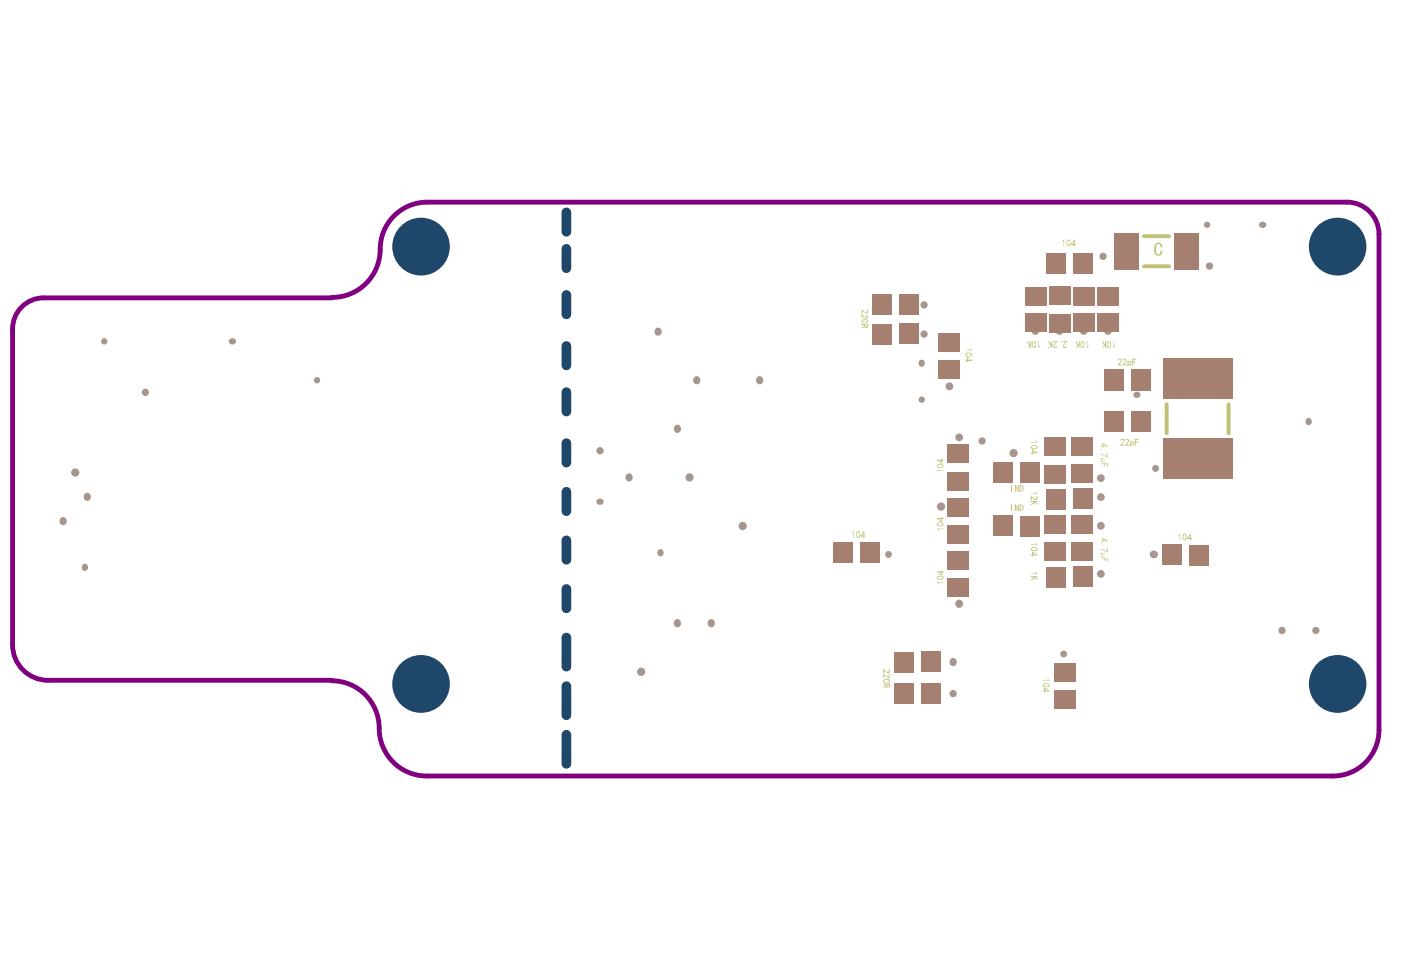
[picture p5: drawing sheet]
<svg xmlns="http://www.w3.org/2000/svg" width="289mm" height="202mm" viewBox="0 0 289 202" stroke-linecap="round" stroke-linejoin="round" font-family="sans-serif">
<path d="M88 41.7h189.8a6.6 6.6 0 0 1 6.6 6.6v102.2a9.5 9.5 0 0 1-9.5 9.6h-186.9a9.8 9.8 0 0 1-9.8-9.9 9.8 9.8 0 0 0-9.8-9.8M88 41.7a9.7 9.7 0 0 0-9.6 9.8 9.9 9.9 0 0 1-10 9.8M68.4 61.4h-59.4a6.4 6.4 0 0 0-6.4 6.5v65.1a7.3 7.3 0 0 0 7.3 7.3h58.5" fill="none" stroke="#800080" stroke-width="1"/>
<g fill="#a6968d">
<circle cx="238.3" cy="96.6" r=".7"/>
<circle cx="234.5" cy="81.4" r=".71"/>
<circle cx="228.5" cy="68.4" r=".71"/>
<circle cx="223.5" cy="68.4" r=".71"/>
<circle cx="218.5" cy="68.4" r=".71"/>
<circle cx="213.6" cy="68.4" r=".71"/>
<circle cx="227.5" cy="52.9" r=".75"/>
<circle cx="249.4" cy="54.9" r=".75"/>
<circle cx="227" cy="98.6" r=".8"/>
<circle cx="227" cy="102.5" r=".8"/>
<circle cx="227" cy="108.5" r=".8"/>
<circle cx="227" cy="118.4" r=".8"/>
<circle cx="197.8" cy="124.6" r=".82"/>
<circle cx="219.3" cy="134.9" r=".7"/>
<circle cx="197.8" cy="90.2" r=".8"/>
<circle cx="194.1" cy="104.5" r=".85"/>
<circle cx="183.2" cy="114.4" r=".7"/>
<circle cx="195.8" cy="79.7" r=".8"/>
<circle cx="238" cy="114.3" r=".83"/>
<circle cx="143.6" cy="78.5" r=".79"/>
<circle cx="146.6" cy="128.6" r=".79"/>
<circle cx="142.2" cy="98.5" r=".85"/>
<circle cx="139.7" cy="128.6" r=".79"/>
<circle cx="132.2" cy="138.6" r=".85"/>
<circle cx="129.7" cy="98.5" r=".79"/>
<circle cx="153.2" cy="108.5" r=".85"/>
<circle cx="156.6" cy="78.5" r=".79"/>
<circle cx="139.7" cy="88.5" r=".79"/>
<circle cx="135.7" cy="68.4" r=".79"/>
<circle cx="13" cy="107.5" r=".79"/>
<circle cx="18" cy="102.5" r=".79"/>
<circle cx="15.5" cy="97.5" r=".85"/>
<circle cx="209" cy="93.5" r=".85"/>
<circle cx="30" cy="80.9" r=".75"/>
<circle cx="196.6" cy="143.1" r=".75"/>
<circle cx="196.5" cy="136.6" r=".79"/>
<circle cx="190.6" cy="62.9" r=".75"/>
<circle cx="190.6" cy="68.9" r=".75"/>
<circle cx="197.5" cy="99.2" r=".77"/>
<circle cx="190" cy="75" r=".7"/>
<circle cx="190.1" cy="82.4" r=".65"/>
<circle cx="217.5" cy="92.2" r=".73"/>
<circle cx="202.5" cy="91" r=".75"/>
<circle cx="136.2" cy="114" r=".7"/>
<circle cx="123.8" cy="103.5" r=".71"/>
<circle cx="123.7" cy="93" r=".75"/>
<circle cx="65.4" cy="78.4" r=".65"/>
<circle cx="17.5" cy="117" r=".7"/>
<circle cx="48" cy="70.4" r=".71"/>
<circle cx="21.5" cy="70.4" r=".65"/>
<circle cx="271.4" cy="130" r=".75"/>
<circle cx="264.4" cy="130" r=".75"/>
<circle cx="269.8" cy="87" r=".7"/>
<circle cx="260.4" cy="46.3" r=".71"/>
<circle cx="248.9" cy="46.4" r=".65"/>
</g>
<g fill="#800000">
<path d="M240.1 112.7h3.2v3.5h-3.2z" fill-rule="evenodd"/>
<path d="M226.7 65.1h3.6v3.1h-3.6z" fill-rule="evenodd"/>
<path d="M217.8 137.1h3.5v3.1h-3.5z" fill-rule="evenodd"/>
<path d="M216.8 65.2h3.5v3.1h-3.5z" fill-rule="evenodd"/>
<path d="M210.8 106.7h3.2v3.6h-3.2z" fill-rule="evenodd"/>
<path d="M210.8 95.7h3.2v3.5h-3.2z" fill-rule="evenodd"/>
<path d="M193.8 74.6h3.6v3.1h-3.6z" fill-rule="evenodd"/>
<path d="M177.9 112.3h3.1v3.5h-3.1z" fill-rule="evenodd"/>
<path d="M233.7 85.1h3.2v3.5h-3.2z" fill-rule="evenodd"/>
<path d="M233.7 76.6h3.2v3.6h-3.2z" fill-rule="evenodd"/>
<path d="M226.7 59.5h3.6v3.1h-3.6z" fill-rule="evenodd"/>
<path d="M216.2 117.3h3.2v3.5h-3.2z" fill-rule="evenodd"/>
<path d="M217.8 142.8h3.5v3.1h-3.5z" fill-rule="evenodd"/>
<path d="M216.2 101.2h3.2v3.5h-3.2z" fill-rule="evenodd"/>
<path d="M216.2 52.5h3.2v3.5h-3.2z" fill-rule="evenodd"/>
<path d="M216.8 59.4h3.5v3.1h-3.5z" fill-rule="evenodd"/>
<path d="M193.8 69.1h3.6v3.1h-3.6z" fill-rule="evenodd"/>
<path d="M184.7 141.3h3.2v3.5h-3.2z" fill-rule="evenodd"/>
<path d="M184.7 134.8h3.2v3.5h-3.2z" fill-rule="evenodd"/>
<path d="M185.8 61h3.2v3.5h-3.2z" fill-rule="evenodd"/>
<path d="M185.8 67.1h3.2v3.5h-3.2z" fill-rule="evenodd"/>
<path d="M242.6 48.4h4.2v6.8h-4.2z" fill-rule="evenodd"/>
<path d="M245.7 112.8h3.2v3.5h-3.2z" fill-rule="evenodd"/>
<path d="M215.8 112.3h3.6v3.1h-3.6z" fill-rule="evenodd"/>
<path d="M221.2 112.2h3.6v3.1h-3.6z" fill-rule="evenodd"/>
<path d="M215.8 106.5h3.6v3.2h-3.6z" fill-rule="evenodd"/>
<path d="M221.2 106.6h3.6v3.2h-3.6z" fill-rule="evenodd"/>
<path d="M215.8 96.2h3.6v3.1h-3.6z" fill-rule="evenodd"/>
<path d="M221.2 96.1h3.6v3.1h-3.6z" fill-rule="evenodd"/>
<path d="M215.8 90.5h3.6v3.1h-3.6z" fill-rule="evenodd"/>
<path d="M221.2 90.6h3.6v3.1h-3.6z" fill-rule="evenodd"/>
<path d="M221.7 65.1h3.6v3.1h-3.6z" fill-rule="evenodd"/>
<path d="M195.8 119.7h3.6v3.1h-3.6z" fill-rule="evenodd"/>
<path d="M195.8 114.2h3.6v3.1h-3.6z" fill-rule="evenodd"/>
<path d="M205.2 106.6h3.2v3.6h-3.2z" fill-rule="evenodd"/>
<path d="M195.8 97.7h3.6v3.1h-3.6z" fill-rule="evenodd"/>
<path d="M205.2 95.6h3.2v3.5h-3.2z" fill-rule="evenodd"/>
<path d="M172.3 112.2h3.2v3.5h-3.2z" fill-rule="evenodd"/>
<path d="M221.7 117.2h3.2v3.5h-3.2z" fill-rule="evenodd"/>
<path d="M221.7 101.1h3.2v3.5h-3.2z" fill-rule="evenodd"/>
<path d="M228.1 85.2h3.2v3.5h-3.2z" fill-rule="evenodd"/>
<path d="M221.7 52.6h3.2v3.5h-3.2z" fill-rule="evenodd"/>
<path d="M221.7 59.5h3.6v3.1h-3.6z" fill-rule="evenodd"/>
<path d="M228.2 76.6h3.2v3.6h-3.2z" fill-rule="evenodd"/>
<path d="M190.3 141.2h3.2v3.5h-3.2z" fill-rule="evenodd"/>
<path d="M190.3 134.7h3.2v3.5h-3.2z" fill-rule="evenodd"/>
<path d="M195.8 92h3.6v3.1h-3.6z" fill-rule="evenodd"/>
<path d="M195.8 108.7h3.6v3.2h-3.6z" fill-rule="evenodd"/>
<path d="M195.8 103h3.6v3.1h-3.6z" fill-rule="evenodd"/>
<path d="M180.2 61.1h3.2v3.6h-3.2z" fill-rule="evenodd"/>
<path d="M180.2 67.2h3.2v3.5h-3.2z" fill-rule="evenodd"/>
<path d="M230.2 48.4h4.2v6.8h-4.2z" fill-rule="evenodd"/>
<path d="M211.8 65.1h3.6v3.1h-3.6z" fill-rule="evenodd"/>
<path d="M240.2 90.9h13.6v7.5h-13.6z" fill-rule="evenodd"/>
<path d="M240.2 74.4h13.6v7.5h-13.6z" fill-rule="evenodd"/>
<path d="M211.8 59.5h3.6v3.1h-3.6z" fill-rule="evenodd"/>
</g>
<path d="M116.4 123.1h.8v.8h-.8z" fill-rule="evenodd" fill="#a57f6f"/>
<path d="M116.8 121.5v4" fill="none" stroke="#1f4769" stroke-width="2"/>
<path d="M116.4 82.5h.8v.8h-.8z" fill-rule="evenodd" fill="#a57f6f"/>
<path d="M116.8 80.9v4" fill="none" stroke="#1f4769" stroke-width="2"/>
<path d="M116.4 154.2h.8v.8h-.8z" fill-rule="evenodd" fill="#a57f6f"/>
<path d="M116.8 151.5v6.1" fill="none" stroke="#1f4769" stroke-width="2"/>
<path d="M116.4 134.1h.8v.8h-.8z" fill-rule="evenodd" fill="#a57f6f"/>
<path d="M116.8 131.5v6" fill="none" stroke="#1f4769" stroke-width="2"/>
<path d="M116.4 103h.8v.8h-.8z" fill-rule="evenodd" fill="#a57f6f"/>
<path d="M116.8 101.4v4" fill="none" stroke="#1f4769" stroke-width="2"/>
<path d="M116.4 93h.8v.8h-.8z" fill-rule="evenodd" fill="#a57f6f"/>
<path d="M116.8 91.4v4" fill="none" stroke="#1f4769" stroke-width="2"/>
<path d="M116.4 73h.8v.8h-.8z" fill-rule="evenodd" fill="#a57f6f"/>
<path d="M116.8 71.4v4" fill="none" stroke="#1f4769" stroke-width="2"/>
<path d="M116.4 62.4h.8v.8h-.8z" fill-rule="evenodd" fill="#a57f6f"/>
<path d="M116.8 60.8v4.1" fill="none" stroke="#1f4769" stroke-width="2"/>
<path d="M116.4 45.4h.8v.8h-.8z" fill-rule="evenodd" fill="#a57f6f"/>
<path d="M116.8 43.8v4" fill="none" stroke="#1f4769" stroke-width="2"/>
<path d="M116.4 144.1h.8v.8h-.8z" fill-rule="evenodd" fill="#a57f6f"/>
<path d="M116.8 141.5v6" fill="none" stroke="#1f4769" stroke-width="2"/>
<path d="M116.4 113.1h.8v.8h-.8z" fill-rule="evenodd" fill="#a57f6f"/>
<path d="M116.8 111.5v4" fill="none" stroke="#1f4769" stroke-width="2"/>
<path d="M116.4 52.9h.8v.8h-.8z" fill-rule="evenodd" fill="#a57f6f"/>
<path d="M116.8 51.3v4" fill="none" stroke="#1f4769" stroke-width="2"/>
<path d="M275.5 140.6h.8v.8h-.8z" fill-rule="evenodd" fill="#a57f6f"/>
<circle cx="275.8" cy="141.1" r="5.9" fill="#1f4769"/>
<path d="M86.5 140.6h.8v.8h-.8z" fill-rule="evenodd" fill="#a57f6f"/>
<circle cx="86.8" cy="141.1" r="5.9" fill="#1f4769"/>
<path d="M275.5 50.4h.8v.8h-.8z" fill-rule="evenodd" fill="#a57f6f"/>
<circle cx="275.8" cy="50.9" r="5.9" fill="#1f4769"/>
<path d="M86.5 50.4h.8v.8h-.8z" fill-rule="evenodd" fill="#a57f6f"/>
<circle cx="86.8" cy="50.9" r="5.9" fill="#1f4769"/>
<g fill="#a57f6f">
<path d="M239.7 112.3h4v4.3h-4z" fill-rule="evenodd"/>
<path d="M226.3 64.7h4.4v3.9h-4.4z" fill-rule="evenodd"/>
<path d="M217.4 136.7h4.3v3.9h-4.3z" fill-rule="evenodd"/>
<path d="M216.4 64.8h4.3v3.9h-4.3z" fill-rule="evenodd"/>
<path d="M210.4 106.3h4v4.4h-4z" fill-rule="evenodd"/>
<path d="M210.4 95.3h4v4.3h-4z" fill-rule="evenodd"/>
<path d="M193.4 74.2h4.4v3.9h-4.4z" fill-rule="evenodd"/>
<path d="M177.5 111.9h3.9v4.3h-3.9z" fill-rule="evenodd"/>
<path d="M233.3 84.7h4v4.3h-4z" fill-rule="evenodd"/>
<path d="M233.3 76.2h4v4.4h-4z" fill-rule="evenodd"/>
<path d="M226.3 59.1h4.4v3.9h-4.4z" fill-rule="evenodd"/>
<path d="M215.8 116.9h4v4.3h-4z" fill-rule="evenodd"/>
<path d="M217.4 142.4h4.3v3.9h-4.3z" fill-rule="evenodd"/>
<path d="M215.8 100.8h4v4.3h-4z" fill-rule="evenodd"/>
<path d="M215.8 52.1h4v4.3h-4z" fill-rule="evenodd"/>
<path d="M216.4 59h4.3v3.9h-4.3z" fill-rule="evenodd"/>
<path d="M193.4 68.7h4.4v3.9h-4.4z" fill-rule="evenodd"/>
<path d="M184.3 140.9h4v4.3h-4z" fill-rule="evenodd"/>
<path d="M184.3 134.4h4v4.3h-4z" fill-rule="evenodd"/>
<path d="M185.4 60.6h4v4.4h-4z" fill-rule="evenodd"/>
<path d="M185.4 66.7h4v4.3h-4z" fill-rule="evenodd"/>
<path d="M242.2 48h5v7.6h-5z" fill-rule="evenodd"/>
<path d="M245.3 112.4h4v4.3h-4z" fill-rule="evenodd"/>
<path d="M215.4 111.9h4.4v3.9h-4.4z" fill-rule="evenodd"/>
<path d="M220.8 111.8h4.4v3.9h-4.4z" fill-rule="evenodd"/>
<path d="M215.4 106.1h4.4v4h-4.4z" fill-rule="evenodd"/>
<path d="M220.8 106.2h4.4v4h-4.4z" fill-rule="evenodd"/>
<path d="M215.4 95.8h4.4v3.9h-4.4z" fill-rule="evenodd"/>
<path d="M220.8 95.7h4.4v3.9h-4.4z" fill-rule="evenodd"/>
<path d="M215.4 90.1h4.4v3.9h-4.4z" fill-rule="evenodd"/>
<path d="M220.8 90.2h4.4v3.9h-4.4z" fill-rule="evenodd"/>
<path d="M221.3 64.7h4.4v3.9h-4.4z" fill-rule="evenodd"/>
<path d="M195.4 119.3h4.4v3.9h-4.4z" fill-rule="evenodd"/>
<path d="M195.4 113.8h4.4v3.9h-4.4z" fill-rule="evenodd"/>
<path d="M204.8 106.2h4v4.4h-4z" fill-rule="evenodd"/>
<path d="M195.4 97.3h4.4v3.9h-4.4z" fill-rule="evenodd"/>
<path d="M204.8 95.2h4v4.3h-4z" fill-rule="evenodd"/>
<path d="M171.9 111.8h4v4.3h-4z" fill-rule="evenodd"/>
<path d="M221.3 116.8h4v4.3h-4z" fill-rule="evenodd"/>
<path d="M221.3 100.7h4v4.3h-4z" fill-rule="evenodd"/>
<path d="M227.7 84.8h4v4.3h-4z" fill-rule="evenodd"/>
<path d="M221.3 52.2h4v4.3h-4z" fill-rule="evenodd"/>
<path d="M221.3 59.1h4.4v3.9h-4.4z" fill-rule="evenodd"/>
<path d="M227.8 76.2h4v4.4h-4z" fill-rule="evenodd"/>
<path d="M189.9 140.8h4v4.3h-4z" fill-rule="evenodd"/>
<path d="M189.9 134.3h4v4.3h-4z" fill-rule="evenodd"/>
<path d="M195.4 91.6h4.4v3.9h-4.4z" fill-rule="evenodd"/>
<path d="M195.4 108.3h4.4v4h-4.4z" fill-rule="evenodd"/>
<path d="M195.4 102.6h4.4v3.9h-4.4z" fill-rule="evenodd"/>
<path d="M179.9 60.7h3.9v4.4h-3.9z" fill-rule="evenodd"/>
<path d="M179.9 66.8h3.9v4.3h-3.9z" fill-rule="evenodd"/>
<path d="M229.8 48h5v7.6h-5z" fill-rule="evenodd"/>
<path d="M211.4 64.7h4.4v3.9h-4.4z" fill-rule="evenodd"/>
<path d="M239.8 90.5h14.4v8.3h-14.4z" fill-rule="evenodd"/>
<path d="M239.8 74h14.4v8.3h-14.4z" fill-rule="evenodd"/>
<path d="M211.4 59.1h4.4v3.9h-4.4z" fill-rule="evenodd"/>
</g>
<path d="M235.9 48.7h5.2M235.9 54.9h5.2M240.6 83.4v6M253.4 83.4v6" fill="none" stroke="#c0c073" stroke-width=".8"/>
<g fill="#c0c073">
<path d="M219.4 49.4l.1 1.4-.1-1.1-.3 .2z"/>
<path d="M212.6 112.3h1.1l-.2-.3h.2l.3 .4z"/>
<path d="M208.6 104h.2v1.4h-.2z"/>
<path d="M209.3 104h.2l.4 1v-1h.2v1.4h-.2l-.4-1v1h-.2z"/>
<path d="M208.6 100h.2v1.4h-.2z"/>
<path d="M209.3 100h.2l.4 1v-1h.2v1.4h-.2l-.4-1v1h-.2z"/>
<path d="M212.6 91.2h1.1l-.2-.3h.2l.3 .4z"/>
<path d="M193.2 109.1l1.4 .1h-1.1l.2 .3h-.2z"/>
<path d="M177.7 63.8l.3 .1 .3 .4h.2a.24 .24 0 0 0 .4 .1 .24 .24 0 0 0-.1-.4l-.1-.1a.36 .36 0 0 1 .3 .3 .36 .36 0 0 1-.2 .5 .36 .36 0 0 1-.4-.3l-.5-.3v.6h-.2z"/>
<path d="M177.7 64.9l.8 .5a.24 .24 0 0 0 .4 .1 .24 .24 0 0 0-.1-.4l-.1-.1a.35 .35 0 0 1 .3 .4 .35 .35 0 0 1-.5 .2l-.6-.4v.5h-.2z"/>
<path d="M243.3 110.1l.1 1.4-.1-1.1-.3 .2z"/>
<path d="M227.1 92.5l.1 .2h-.2z"/>
<path d="M227 93.6l1.2 .5v-.6h.2v.8l-1.4-.5z"/>
<path d="M227.1 94.5h.8l-.6 .1-.2 .2 .3 .3 .5 .1h-.9l.2-.1a.36 .36 0 0 1-.1-.6z"/>
<path d="M227 95.5h1.4v.8h-.2v-.7h-.4v.5h-.2v-.5z"/>
<path d="M229.6 70.4l.1 1.1 .3-.2-.3 .5z"/>
<path d="M227.2 70.4h.2l.4 .7 .1-.7h.2v1.4h-.2v-.6l-.4 .6h-.2l.4-.5z"/>
<path d="M219.3 70.4h.7l-.1 .3-.3 .3v.2a.24 .24 0 0 0-.2 .4 .25 .25 0 0 0 .5-.1v-.1a.36 .36 0 0 1-.2 .4 .36 .36 0 0 1-.5-.3 .36 .36 0 0 1 .3-.4l.3-.5h-.5z"/>
<path d="M218.8 70.4h.2v.2h-.2z"/>
<path d="M217.3 70.4h.8l-.5 .8a.24 .24 0 0 0-.1 .4 .24 .24 0 0 0 .4-.1l.1-.1a.35 .35 0 0 1-.5 .4 .35 .35 0 0 1-.1-.6l.4-.6h-.5z"/>
<path d="M216.2 70.4h.2l.4 .7 .1-.7h.2v1.4h-.2v-.6l-.4 .6h-.3l.5-.5z"/>
<path d="M212.6 118.3h1.1l-.2-.3h.2l.3 .4z"/>
<path d="M212.6 118.9h1.4v.2h-.6l.6 .4v.2l-.5-.4-.9 .5v-.2l.7-.4-.7-.1z"/>
<path d="M212.6 101.7h1.1l-.2-.3h.2l.3 .4z"/>
<path d="M212.6 102.3l.7 .4a.29 .29 0 0 0 .3 .3 .29 .29 0 0 0 .3-.3 .29 .29 0 0 0-.3-.3v-.1a.4 .4 0 0 1 .3 .7 .4 .4 0 0 1-.7-.1l-.4-.4v.6h-.2z"/>
<path d="M212.6 103.3h1.4v.2h-.6l.6 .4v.2l-.5-.4-.9 .5v-.2l.7-.4-.7-.1z"/>
<path d="M214.2 70.4l.1 1.1 .3-.2-.3 .5z"/>
<path d="M211.8 70.4h.2l.4 .7 .1-.7h.2v1.4h-.2v-.6l-.4 .6h-.2l.4-.5z"/>
<path d="M193.2 120.1l1.4 .1h-1.1l.2 .3h-.2z"/>
<path d="M193.2 97l1.4 .1h-1.1l.2 .3h-.2z"/>
<path d="M227.1 112.1l.1 .2h-.2z"/>
<path d="M227 113.2l1.2 .5v-.6h.2v.8l-1.4-.5z"/>
<path d="M227.1 114.1h.8l-.6 .1-.2 .2 .3 .3 .5 .1h-.9l.2-.1a.36 .36 0 0 1-.1-.6z"/>
<path d="M227 115.1h1.4v.8h-.2v-.7h-.4v.5h-.2v-.5z"/>
<path d="M231.1 90.6a.44 .44 0 0 1 .7 .1 .44 .44 0 0 1-.2 .6l-.3 .4h.5v.2h-.8l.1-.3 .4-.3v-.2a.24 .24 0 0 0 .1-.4 .24 .24 0 0 0-.4 .1l-.2 .1z"/>
<path d="M232.1 90.6a.43 .43 0 0 1 .6 .1 .43 .43 0 0 1-.1 .6l-.3 .4h.5v.2h-.8l.5-.8a.24 .24 0 0 0 .1-.4 .24 .24 0 0 0-.4 .1l-.2 .1z"/>
<path d="M234 90.5h.8v.2h-.6v.4h.5v.2h-.5v.6h-.2z"/>
<path d="M230.6 74.1a.44 .44 0 0 1 .7 0 .44 .44 0 0 1-.2 .7l-.3 .4h.5v.2h-.8l.1-.3 .4-.3v-.2a.24 .24 0 0 0 .1-.4 .24 .24 0 0 0-.4 .1l-.2 .1z"/>
<path d="M231.6 74.1a.43 .43 0 0 1 .6 .1 .43 .43 0 0 1-.1 .6l-.3 .4h.5v.2h-.8l.5-.8a.24 .24 0 0 0 .1-.4 .24 .24 0 0 0-.4 .1l-.2 .1z"/>
<path d="M233.5 74h.8v.2h-.6v.4h.5v.2h-.5v.6h-.2z"/>
<path d="M238.5 50.1a.84 .84 0 0 1 .9 .1 .84 .84 0 0 1 .3 .8h-.3l-.1-.2a.45 .45 0 0 0-.4-.5 .45 .45 0 0 0-.5 .5v1a.46 .46 0 0 0 .4 .6 .46 .46 0 0 0 .5-.5l.1-.2h.3v.2a.79 .79 0 0 1-1.1 .8 1.56 1.56 0 0 1-.5-2z"/>
<path d="M182.1 138l.3 .1 .3 .4h.2a.24 .24 0 0 0 .4 .1 .24 .24 0 0 0-.1-.4l-.1-.1a.36 .36 0 0 1 .4 .3 .36 .36 0 0 1-.2 .4 .36 .36 0 0 1-.5-.2l-.5-.3v.5h-.2z"/>
<path d="M182.1 139l.8 .5a.24 .24 0 0 0 .4 .1 .24 .24 0 0 0-.1-.4l-.1-.1a.35 .35 0 0 1 .4 .5 .35 .35 0 0 1-.6 .1l-.6-.4v.5h-.2z"/>
<path d="M199.1 72.2h1.1l-.2-.3h.2l.3 .4z"/>
<path d="M215.1 140.3h1.1l-.2-.3h.2l.3 .4z"/>
<path d="M224.1 70.4l.1 1.1 .3-.2-.3 .5z"/>
<path d="M221.7 70.4h.2l.4 .7 .1-.7h.2v1.4h-.2v-.6l-.4 .6h-.2l.4-.5z"/>
<path d="M176 109.6l.1 1.4-.1-1.1-.3 .2z"/>
<path d="M220 49.5a.5 .5 0 0 1 .7 .1 .5 .5 0 0 1 0 .6 .42 .42 0 0 1-.3 .6 .42 .42 0 0 1-.5-.5zM220.1 49.6l-.1 .6 .3 .4a.66 .66 0 0 0 0-1.1z"/>
<path d="M221.5 49.4l.1 .9h.2v.2h-.2v.3h-.2v-.3h-.6v-.2zM221.4 49.7l-.4 .6h.4z"/>
<path d="M212.9 112.9h.2a.56 .56 0 0 1 .6 0 .56 .56 0 0 1 .2 .7l-.5 .1a.47 .47 0 0 1-.7-.2 .47 .47 0 0 1 .2-.6zM212.9 113.1l-.1 .2a.65 .65 0 0 0 1.1 0l-.1-.2-.4-.1z"/>
<path d="M212.9 113.8h.2l.9 .8h-.9v.2h-.2v-.2h-.3v-.2h.3zM213.1 114v.4h.6z"/>
<path d="M210.3 104a.71 .71 0 0 1 .8 .7 .71 .71 0 0 1-.8 .7zM210.5 104.2l.1 1a.52 .52 0 0 0 .3-.8l-.1-.2z"/>
<path d="M210.3 100a.71 .71 0 0 1 .8 .7 .71 .71 0 0 1-.8 .7zM210.5 100.2l.1 1a.52 .52 0 0 0 .3-.8l-.1-.2z"/>
<path d="M212.9 91.8h.2a.56 .56 0 0 1 .6 .1 .56 .56 0 0 1 .2 .6l-.5 .1a.47 .47 0 0 1-.7-.1 .47 .47 0 0 1 .2-.7zM212.9 92l-.1 .2a.65 .65 0 0 0 1.1 0l-.1-.2-.4-.1z"/>
<path d="M212.9 92.7h.2l.9 .8h-.9v.2h-.2v-.2h-.3v-.2h.3zM213.1 92.9v.4h.6z"/>
<path d="M193.3 107.8l.5-.1a.46 .46 0 0 1 .7 .2 .46 .46 0 0 1-.3 .6h-.1a.56 .56 0 0 1-.6 0 .56 .56 0 0 1-.2-.7zM193.4 107.9a.29 .29 0 0 0 .1 .4 .29 .29 0 0 0 .3 0h.5l.1-.3-.3-.2z"/>
<path d="M193.2 106.8h.9v-.2h.2v.2h.3v.2h-.3v.6h-.2zM193.5 107l.6 .4v-.4z"/>
<path d="M177.9 66a.74 .74 0 0 1 1.2 .4v.1a1.1 1.1 0 0 1-1.4-.1zM178 66.1a.36 .36 0 0 0 0 .4 .36 .36 0 0 0 .5 .1l.4-.1a.29 .29 0 0 0-.1-.4 .29 .29 0 0 0-.3 0z"/>
<path d="M177.7 66.9h1.4v.6l-.2 .2h-.5l-.1-.2-.6 .3v-.2l.6-.3v-.2h-.6zM178.5 67.1v.4h.4v-.4z"/>
<path d="M244 110.2a.5 .5 0 0 1 .6 0 .5 .5 0 0 1 .1 .7 .42 .42 0 0 1-.3 .6 .42 .42 0 0 1-.5-.5zM244.1 110.3l-.1 .6 .3 .4a.66 .66 0 0 0 0-1.1z"/>
<path d="M245.5 110.1l.1 .9h.2v.2h-.2v.3h-.2v-.3h-.6v-.2zM245.4 110.4l-.4 .6h.4z"/>
<path d="M227.3 91.4h.2l.9 .7h-.9v.2h-.2v-.2h-.3l.3-.1zM227.5 91.6v.4h.6z"/>
<path d="M228.4 70.5a.56 .56 0 0 1 .7 .1 .56 .56 0 0 1 0 .7 .44 .44 0 0 1-.5 .5 .44 .44 0 0 1-.3-.7zM228.6 70.6l-.2 .3v.4l.3 .4a.61 .61 0 0 0 .3-.6 .61 .61 0 0 0-.4-.5z"/>
<path d="M213 70.5a.56 .56 0 0 1 .6 .1 .56 .56 0 0 1 .1 .7 .44 .44 0 0 1-.6 .5 .44 .44 0 0 1-.2-.7zM213.2 70.6l-.2 .3v.4l.3 .4a.61 .61 0 0 0 .3-.6 .61 .61 0 0 0-.4-.5z"/>
<path d="M193.3 118.9l.5-.1a.46 .46 0 0 1 .7 .1 .46 .46 0 0 1-.3 .7h-.1a.56 .56 0 0 1-.6-.1 .56 .56 0 0 1-.2-.6zM193.4 119a.29 .29 0 0 0 .1 .3 .29 .29 0 0 0 .3 .1h.5l.1-.3-.3-.2z"/>
<path d="M193.2 117.9h.9v-.2h.2v.2h.3v.2h-.3v.6h-.2zM193.5 118.1l.6 .4v-.4z"/>
<path d="M193.3 95.8l.5-.1a.46 .46 0 0 1 .7 .2 .46 .46 0 0 1-.3 .6h-.1a.56 .56 0 0 1-.6 0 .56 .56 0 0 1-.2-.7zM193.4 95.9a.29 .29 0 0 0 .1 .4 .29 .29 0 0 0 .3 0h.5l.1-.3-.3-.2z"/>
<path d="M193.2 94.8h.9v-.2h.2v.2h.3v.2h-.3v.6h-.2zM193.5 95l.6 .4v-.4z"/>
<path d="M227.3 111h.2l.9 .7h-.9v.2h-.2v-.2h-.3l.3-.1zM227.5 111.2v.4h.6z"/>
<path d="M233 91h.2a.43 .43 0 0 1 .6 .4 .43 .43 0 0 1-.6 .4v.3h-.2zM233.3 91.1v.1a.26 .26 0 0 0-.1 .4 .26 .26 0 0 0 .4 0 .31 .31 0 0 0 0-.3 .31 .31 0 0 0-.3-.2z"/>
<path d="M232.5 74.5h.2a.43 .43 0 0 1 .6 .4 .43 .43 0 0 1-.6 .4v.3h-.2zM232.8 74.6v.1a.26 .26 0 0 0-.1 .4 .26 .26 0 0 0 .4 0 .31 .31 0 0 0 0-.4 .31 .31 0 0 0-.3-.1z"/>
<path d="M182.3 140.1a.74 .74 0 0 1 1.2 .4v.1a1.1 1.1 0 0 1-1.4-.1zM182.4 140.2a.36 .36 0 0 0 .1 .5 .36 .36 0 0 0 .4 0l.4-.1a.29 .29 0 0 0 0-.3 .29 .29 0 0 0-.4-.1z"/>
<path d="M182.1 141h1.4v.6l-.2 .2h-.5l-.1-.2-.6 .3v-.2l.6-.3v-.2h-.6zM182.9 141.2v.4h.4v-.4z"/>
<path d="M199.4 72.8h.2a.56 .56 0 0 1 .7 0 .56 .56 0 0 1 .1 .7l-.5 .1a.47 .47 0 0 1-.7-.2 .47 .47 0 0 1 .2-.6zM199.4 73l-.1 .2a.65 .65 0 0 0 1.1 0l-.1-.2-.4-.1z"/>
<path d="M199.4 73.7h.2l.9 .8h-.9v.2h-.2v-.2h-.3v-.2h.3zM199.6 73.9v.4h.6z"/>
<path d="M215.4 140.9h.2a.56 .56 0 0 1 .6 .1 .56 .56 0 0 1 .2 .6l-.5 .1a.47 .47 0 0 1-.7-.1 .47 .47 0 0 1 .2-.7zM215.4 141.1l-.1 .2a.65 .65 0 0 0 1.1 0l-.1-.2-.4-.1z"/>
<path d="M215.4 141.8h.2l.9 .8h-.9v.2h-.2v-.2h-.3v-.2h.3zM215.6 142v.4h.6z"/>
<path d="M222.9 70.5a.56 .56 0 0 1 .7 .1 .56 .56 0 0 1 0 .7 .44 .44 0 0 1-.5 .5 .44 .44 0 0 1-.3-.7zM223.1 70.6l-.2 .3v.4l.3 .4a.61 .61 0 0 0 .3-.6 .61 .61 0 0 0-.4-.5z"/>
<path d="M176.7 109.7a.5 .5 0 0 1 .6 0 .5 .5 0 0 1 .1 .7 .42 .42 0 0 1-.4 .6 .42 .42 0 0 1-.4-.5zM176.8 109.8l-.1 .6 .2 .4a.61 .61 0 0 0 .4-.6 .61 .61 0 0 0-.3-.5z"/>
<path d="M178.2 109.6l.1 .9h.2v.2h-.2v.3h-.2v-.3h-.6v-.2zM178.1 109.9l-.4 .6h.4z"/>
</g>
</svg>
